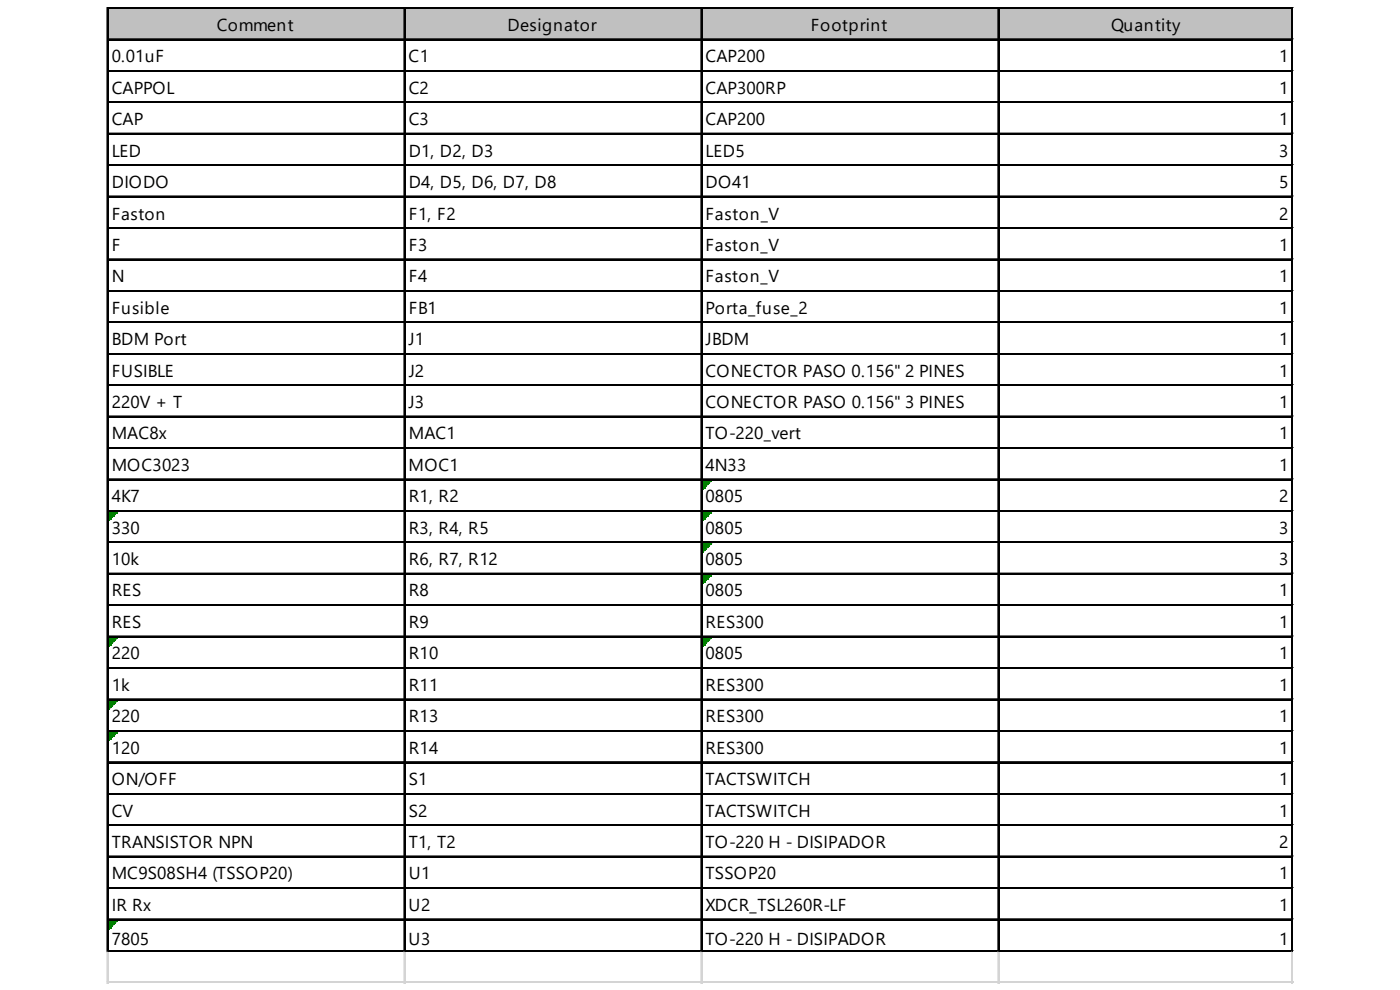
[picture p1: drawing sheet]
<svg xmlns="http://www.w3.org/2000/svg" width="297mm" height="210mm" viewBox="0 0 297 210" stroke-linecap="round" stroke-linejoin="round" font-family="sans-serif">
<defs><g id="words">
<g font-size="3.7">
<text x="46" y="6.6">Comment</text>
<text x="107.7" y="6.6">Designator</text>
<text x="172" y="6.6">Footprint</text>
<text x="235.7" y="6.6">Quantity</text>
<text x="23.7" y="13.2">0.01uF</text>
<text x="86.7" y="13.2">C1</text>
<text x="149.7" y="13.2">CAP200</text>
<text x="271.4" y="13.2">1</text>
<text x="23.7" y="19.9">CAPPOL</text>
<text x="86.7" y="19.9">C2</text>
<text x="149.7" y="19.9">CAP300RP</text>
<text x="271.4" y="19.9">1</text>
<text x="23.7" y="26.5">CAP</text>
<text x="86.7" y="26.5">C3</text>
<text x="149.7" y="26.5">CAP200</text>
<text x="271.4" y="26.5">1</text>
<text x="23.7" y="33.2">LED</text>
<text x="86.7" y="33.2">D1, D2, D3</text>
<text x="149.7" y="33.2">LED5</text>
<text x="271.4" y="33.2">3</text>
<text x="23.7" y="39.9">DIODO</text>
<text x="86.7" y="39.9">D4, D5, D6, D7, D8</text>
<text x="149.7" y="39.9">DO41</text>
<text x="271.4" y="39.9">5</text>
<text x="23.7" y="46.6">Faston</text>
<text x="86.7" y="46.6">F1, F2</text>
<text x="149.7" y="46.6">Faston_V</text>
<text x="271.4" y="46.6">2</text>
<text x="23.7" y="53.2">F</text>
<text x="86.7" y="53.2">F3</text>
<text x="149.7" y="53.2">Faston_V</text>
<text x="271.4" y="53.2">1</text>
<text x="23.7" y="59.9">N</text>
<text x="86.7" y="59.9">F4</text>
<text x="149.7" y="59.9">Faston_V</text>
<text x="271.4" y="59.9">1</text>
<text x="23.7" y="66.5">Fusible</text>
<text x="86.7" y="66.5">FB1</text>
<text x="149.7" y="66.5">Porta_fuse_2</text>
<text x="271.4" y="66.5">1</text>
<text x="23.7" y="73.2">BDM Port</text>
<text x="86.7" y="73.2">J1</text>
<text x="149.7" y="73.2">JBDM</text>
<text x="271.4" y="73.2">1</text>
<text x="23.7" y="79.9">FUSIBLE</text>
<text x="86.7" y="79.9">J2</text>
<text x="149.7" y="79.9">CONECTOR PASO 0.156&quot; 2 PINES</text>
<text x="271.4" y="79.9">1</text>
<text x="23.7" y="86.6">220V + T</text>
<text x="86.7" y="86.6">J3</text>
<text x="149.7" y="86.6">CONECTOR PASO 0.156&quot; 3 PINES</text>
<text x="271.4" y="86.6">1</text>
<text x="23.7" y="93.2">MAC8x</text>
<text x="86.7" y="93.2">MAC1</text>
<text x="149.7" y="93.2">TO-220_vert</text>
<text x="271.4" y="93.2">1</text>
<text x="23.7" y="99.9">MOC3023</text>
<text x="86.7" y="99.9">MOC1</text>
<text x="149.7" y="99.9">4N33</text>
<text x="271.4" y="99.9">1</text>
<text x="23.7" y="106.6">4K7</text>
<text x="86.7" y="106.6">R1, R2</text>
<text x="149.7" y="106.6">0805</text>
<text x="271.4" y="106.6">2</text>
<text x="23.7" y="113.2">330</text>
<text x="86.7" y="113.2">R3, R4, R5</text>
<text x="149.7" y="113.2">0805</text>
<text x="271.4" y="113.2">3</text>
<text x="23.7" y="119.9">10k</text>
<text x="86.7" y="119.9">R6, R7, R12</text>
<text x="149.7" y="119.9">0805</text>
<text x="271.3" y="119.9">3</text>
<text x="23.7" y="126.5">RES</text>
<text x="86.7" y="126.5">R8</text>
<text x="149.7" y="126.5">0805</text>
<text x="271.4" y="126.5">1</text>
<text x="23.7" y="133.2">RES</text>
<text x="86.7" y="133.2">R9</text>
<text x="149.7" y="133.2">RES300</text>
<text x="271.4" y="133.2">1</text>
<text x="23.7" y="139.9">220</text>
<text x="86.7" y="139.9">R10</text>
<text x="149.7" y="139.9">0805</text>
<text x="271.4" y="139.9">1</text>
<text x="23.7" y="146.6">1k</text>
<text x="86.7" y="146.6">R11</text>
<text x="149.7" y="146.6">RES300</text>
<text x="271.4" y="146.6">1</text>
<text x="23.7" y="153.2">220</text>
<text x="86.7" y="153.2">R13</text>
<text x="149.7" y="153.2">RES300</text>
<text x="271.4" y="153.2">1</text>
<text x="23.7" y="159.9">120</text>
<text x="86.7" y="159.9">R14</text>
<text x="149.7" y="159.9">RES300</text>
<text x="271.4" y="159.9">1</text>
<text x="23.7" y="166.5">ON/OFF</text>
<text x="86.7" y="166.5">S1</text>
<text x="149.7" y="166.5">TACTSWITCH</text>
<text x="271.3" y="166.5">1</text>
<text x="23.7" y="173.2">CV</text>
<text x="86.7" y="173.2">S2</text>
<text x="149.7" y="173.2">TACTSWITCH</text>
<text x="271.3" y="173.2">1</text>
<text x="23.7" y="179.9">TRANSISTOR NPN</text>
<text x="86.7" y="179.9">T1, T2</text>
<text x="149.7" y="179.9">TO-220 H - DISIPADOR</text>
<text x="271.4" y="179.9">2</text>
<text x="23.7" y="186.6">MC9S08SH4 (TSSOP20)</text>
<text x="86.7" y="186.6">U1</text>
<text x="149.7" y="186.6">TSSOP20</text>
<text x="271.4" y="186.6">1</text>
<text x="23.7" y="193.2">IR Rx</text>
<text x="86.7" y="193.2">U2</text>
<text x="149.7" y="193.2">XDCR_TSL260R-LF</text>
<text x="271.3" y="193.2">1</text>
<text x="23.7" y="200.6">7805</text>
<text x="86.7" y="200.6">U3</text>
<text x="149.7" y="200.6">TO-220 H - DISIPADOR</text>
<text x="271.3" y="200.6">1</text>
</g>
</g></defs>
<path d="M23 1.9h251.4v6.7h-251.4z" fill="#c0c0c0"/>
<path d="M149 101.9h2M149 102.2h1.7" fill="none" stroke="#008000" stroke-width=".21"/>
<path d="M149 102.1h2" fill="none" stroke="#008000" stroke-width=".34"/>
<path d="M149 102.2h1.7v.4h-1.7z" fill="#008000"/>
<path d="M149 102.6h1.4" fill="none" stroke="#008000" stroke-width=".21"/>
<path d="M149 102.6h1.4v.3h-1.4z" fill="#008000"/>
<path d="M149 102.9h1" fill="none" stroke="#008000" stroke-width=".21"/>
<path d="M149 102.9h1v.4h-1z" fill="#008000"/>
<path d="M149 103.2h.7" fill="none" stroke="#008000" stroke-width=".21"/>
<path d="M149 103.3h.7v.3h-.7z" fill="#008000"/>
<path d="M149 103.6h.4" fill="none" stroke="#008000" stroke-width=".21"/>
<path d="M149 103.6h.4v.3h-.4z" fill="#008000"/>
<path d="M23 108.6h2" fill="none" stroke="#008000" stroke-width=".21"/>
<path d="M23 108.6h2v.3h-2z" fill="#008000"/>
<path d="M23 108.9h1.7" fill="none" stroke="#008000" stroke-width=".21"/>
<path d="M23 108.9h1.7v.4h-1.7z" fill="#008000"/>
<path d="M23 109.2h1.4" fill="none" stroke="#008000" stroke-width=".21"/>
<path d="M23 109.3h1.3v.3h-1.3z" fill="#008000"/>
<path d="M23 109.6h1" fill="none" stroke="#008000" stroke-width=".21"/>
<path d="M23 109.6h1v.3h-1z" fill="#008000"/>
<path d="M23 109.9h.7" fill="none" stroke="#008000" stroke-width=".21"/>
<path d="M23 109.9h.7v.3h-.7z" fill="#008000"/>
<path d="M23 110.2h.4" fill="none" stroke="#008000" stroke-width=".21"/>
<path d="M23 110.2h.4v.4h-.4z" fill="#008000"/>
<path d="M149 108.6h2M149 108.9h1.7" fill="none" stroke="#008000" stroke-width=".21"/>
<path d="M149 108.8h2" fill="none" stroke="#008000" stroke-width=".34"/>
<path d="M149 108.9h1.7v.4h-1.7z" fill="#008000"/>
<path d="M149 109.2h1.4" fill="none" stroke="#008000" stroke-width=".21"/>
<path d="M149 109.3h1.4v.3h-1.4z" fill="#008000"/>
<path d="M149 109.6h1" fill="none" stroke="#008000" stroke-width=".21"/>
<path d="M149 109.6h1v.3h-1z" fill="#008000"/>
<path d="M149 109.9h.7" fill="none" stroke="#008000" stroke-width=".21"/>
<path d="M149 109.9h.7v.3h-.7z" fill="#008000"/>
<path d="M149 110.2h.4" fill="none" stroke="#008000" stroke-width=".21"/>
<path d="M149 110.2h.4v.4h-.4z" fill="#008000"/>
<path d="M149 115.2h2M149 115.6h1.7" fill="none" stroke="#008000" stroke-width=".21"/>
<path d="M149 115.4h2" fill="none" stroke="#008000" stroke-width=".34"/>
<path d="M149 115.6h1.7v.3h-1.7z" fill="#008000"/>
<path d="M149 115.9h1.4" fill="none" stroke="#008000" stroke-width=".21"/>
<path d="M149 115.9h1.4v.3h-1.4z" fill="#008000"/>
<path d="M149 116.2h1" fill="none" stroke="#008000" stroke-width=".21"/>
<path d="M149 116.2h1v.4h-1z" fill="#008000"/>
<path d="M149 116.6h.7" fill="none" stroke="#008000" stroke-width=".21"/>
<path d="M149 116.6h.7v.3h-.7z" fill="#008000"/>
<path d="M149 116.9h.4" fill="none" stroke="#008000" stroke-width=".21"/>
<path d="M149 116.9h.4v.3h-.4z" fill="#008000"/>
<path d="M149 121.9h2M149 122.2h1.7" fill="none" stroke="#008000" stroke-width=".21"/>
<path d="M149 122.1h2" fill="none" stroke="#008000" stroke-width=".34"/>
<path d="M149 122.3h1.7v.3h-1.7z" fill="#008000"/>
<path d="M149 122.6h1.4" fill="none" stroke="#008000" stroke-width=".21"/>
<path d="M149 122.6h1.4v.3h-1.4z" fill="#008000"/>
<path d="M149 122.9h1" fill="none" stroke="#008000" stroke-width=".21"/>
<path d="M149 122.9h1v.3h-1z" fill="#008000"/>
<path d="M149 123.2h.7" fill="none" stroke="#008000" stroke-width=".21"/>
<path d="M149 123.2h.7v.4h-.7z" fill="#008000"/>
<path d="M149 123.6h.4" fill="none" stroke="#008000" stroke-width=".21"/>
<path d="M149 123.6h.4v.3h-.4z" fill="#008000"/>
<path d="M23 135.2h2" fill="none" stroke="#008000" stroke-width=".21"/>
<path d="M23 135.3h2v.3h-2z" fill="#008000"/>
<path d="M23 135.6h1.7" fill="none" stroke="#008000" stroke-width=".21"/>
<path d="M23 135.6h1.7v.3h-1.7z" fill="#008000"/>
<path d="M23 135.9h1.4" fill="none" stroke="#008000" stroke-width=".21"/>
<path d="M23 135.9h1.3v.3h-1.3z" fill="#008000"/>
<path d="M23 136.2h1" fill="none" stroke="#008000" stroke-width=".21"/>
<path d="M23 136.2h1v.4h-1z" fill="#008000"/>
<path d="M23 136.6h.7" fill="none" stroke="#008000" stroke-width=".21"/>
<path d="M23 136.6h.7v.3h-.7z" fill="#008000"/>
<path d="M23 136.9h.4" fill="none" stroke="#008000" stroke-width=".21"/>
<path d="M23 136.9h.4v.3h-.4z" fill="#008000"/>
<path d="M149 135.2h2M149 135.6h1.7" fill="none" stroke="#008000" stroke-width=".21"/>
<path d="M149 135.4h2" fill="none" stroke="#008000" stroke-width=".34"/>
<path d="M149 135.6h1.7v.3h-1.7z" fill="#008000"/>
<path d="M149 135.9h1.4" fill="none" stroke="#008000" stroke-width=".21"/>
<path d="M149 135.9h1.4v.3h-1.4z" fill="#008000"/>
<path d="M149 136.2h1" fill="none" stroke="#008000" stroke-width=".21"/>
<path d="M149 136.2h1v.4h-1z" fill="#008000"/>
<path d="M149 136.6h.7" fill="none" stroke="#008000" stroke-width=".21"/>
<path d="M149 136.6h.7v.3h-.7z" fill="#008000"/>
<path d="M149 136.9h.4" fill="none" stroke="#008000" stroke-width=".21"/>
<path d="M149 136.9h.4v.3h-.4z" fill="#008000"/>
<path d="M23 148.6h2" fill="none" stroke="#008000" stroke-width=".21"/>
<path d="M23 148.6h2v.3h-2z" fill="#008000"/>
<path d="M23 148.9h1.7" fill="none" stroke="#008000" stroke-width=".21"/>
<path d="M23 148.9h1.7v.3h-1.7z" fill="#008000"/>
<path d="M23 149.2h1.4" fill="none" stroke="#008000" stroke-width=".21"/>
<path d="M23 149.2h1.3v.4h-1.3z" fill="#008000"/>
<path d="M23 149.6h1" fill="none" stroke="#008000" stroke-width=".21"/>
<path d="M23 149.6h1v.3h-1z" fill="#008000"/>
<path d="M23 149.9h.7" fill="none" stroke="#008000" stroke-width=".21"/>
<path d="M23 149.9h.7v.3h-.7z" fill="#008000"/>
<path d="M23 150.2h.4" fill="none" stroke="#008000" stroke-width=".21"/>
<path d="M23 150.2h.4v.4h-.4z" fill="#008000"/>
<path d="M23 155.2h2" fill="none" stroke="#008000" stroke-width=".21"/>
<path d="M23 155.2h2v.4h-2z" fill="#008000"/>
<path d="M23 155.6h1.7" fill="none" stroke="#008000" stroke-width=".21"/>
<path d="M23 155.6h1.7v.3h-1.7z" fill="#008000"/>
<path d="M23 155.9h1.4" fill="none" stroke="#008000" stroke-width=".21"/>
<path d="M23 155.9h1.3v.4h-1.3z" fill="#008000"/>
<path d="M23 156.2h1" fill="none" stroke="#008000" stroke-width=".21"/>
<path d="M23 156.3h1v.3h-1z" fill="#008000"/>
<path d="M23 156.6h.7" fill="none" stroke="#008000" stroke-width=".21"/>
<path d="M23 156.6h.7v.3h-.7z" fill="#008000"/>
<path d="M23 156.9h.4" fill="none" stroke="#008000" stroke-width=".21"/>
<path d="M23 156.9h.4v.3h-.4z" fill="#008000"/>
<path d="M23 195.2h2" fill="none" stroke="#008000" stroke-width=".21"/>
<path d="M23 195.2h2v.4h-2z" fill="#008000"/>
<path d="M23 195.6h1.7" fill="none" stroke="#008000" stroke-width=".21"/>
<path d="M23 195.6h1.7v.3h-1.7z" fill="#008000"/>
<path d="M23 195.9h1.4" fill="none" stroke="#008000" stroke-width=".21"/>
<path d="M23 195.9h1.3v.4h-1.3z" fill="#008000"/>
<path d="M23 196.2h1" fill="none" stroke="#008000" stroke-width=".21"/>
<path d="M23 196.3h1v.3h-1z" fill="#008000"/>
<path d="M23 196.6h.7" fill="none" stroke="#008000" stroke-width=".21"/>
<path d="M23 196.6h.7v.3h-.7z" fill="#008000"/>
<path d="M23 196.9h.4" fill="none" stroke="#008000" stroke-width=".21"/>
<path d="M23 196.9h.4v.3h-.4z" fill="#008000"/>
<g fill="none" stroke="#000" stroke-width=".21">
<path d="M22.7 1.6v200.3M23 1.6h251.4M23 8.2h251.4M23 14.9h251.4M85.7 1.9v200M148.7 1.9v200M211.7 1.9v200M274 1.9v200M23 21.6h251.4M23 28.2h251.4M23 34.9h251.4M23 41.6h251.4"/>
<path d="M23 48.2h251.4M23 54.9h251.4M23 61.6h251.4M23 68.2h251.4M23 74.9h251.4M23 81.6h251.4M23 88.2h251.4M23 94.9h251.4M23 101.6h251.4M23 108.2h251.4M23 114.9h251.4M23 121.6h251.4"/>
<path d="M23 128.2h251.4M23 134.9h251.4M23 141.6h251.4M23 148.2h251.4M23 154.9h251.4M23 161.6h251.4M23 168.2h251.4M23 174.9h251.4M23 181.6h251.4M23 188.2h251.4M23 194.9h251.4M23 201.6h251.4"/>
</g>
<g fill="none" stroke="#000" stroke-width=".34">
<path d="M22.9 1.6v200.3M23 1.7h251.4M23 15.1h251.4M85.9 1.9v200M211.9 1.9v200M274.2 1.9v200M23 28.4h251.4M23 35.1h251.4M23 41.7h251.4M23 48.4h251.4M23 55.1h251.4M23 61.7h251.4"/>
<path d="M23 68.4h251.4M23 75.1h251.4M23 81.7h251.4M23 88.4h251.4M23 95.1h251.4M23 101.7h251.4M23 108.4h251.4M23 115.1h251.4M23 121.8h251.4M23 128.4h251.4M23 135.1h251.4M23 141.7h251.4"/>
<path d="M23 148.4h251.4M23 155.1h251.4M23 161.8h251.4M23 168.4h251.4M23 175.1h251.4M23 181.7h251.4M23 188.4h251.4M23 195.1h251.4M23 201.8h251.4"/>
</g>
<path d="M23 8.4h251.4M148.9 1.9v200M23 21.7h251.4" fill="none" stroke="#000" stroke-width=".3"/>
<path d="M22.7 201.9v6.7M22.7 208.2h251.7M85.7 201.9v6.7M148.7 201.9v6.7M211.7 201.9v6.7M274 201.9v6.7" fill="none" stroke="#d4d4d4" stroke-width=".21"/>
<path d="M22.7 208.4h251.7M22.9 201.9v6.7M85.9 201.9v6.7M211.9 201.9v6.7M274.2 201.9v6.7" fill="none" stroke="#d4d4d4" stroke-width=".34"/>
<path d="M148.9 201.9v6.7" fill="none" stroke="#d4d4d4" stroke-width=".3"/>
<use href="#words"/>
</svg>
